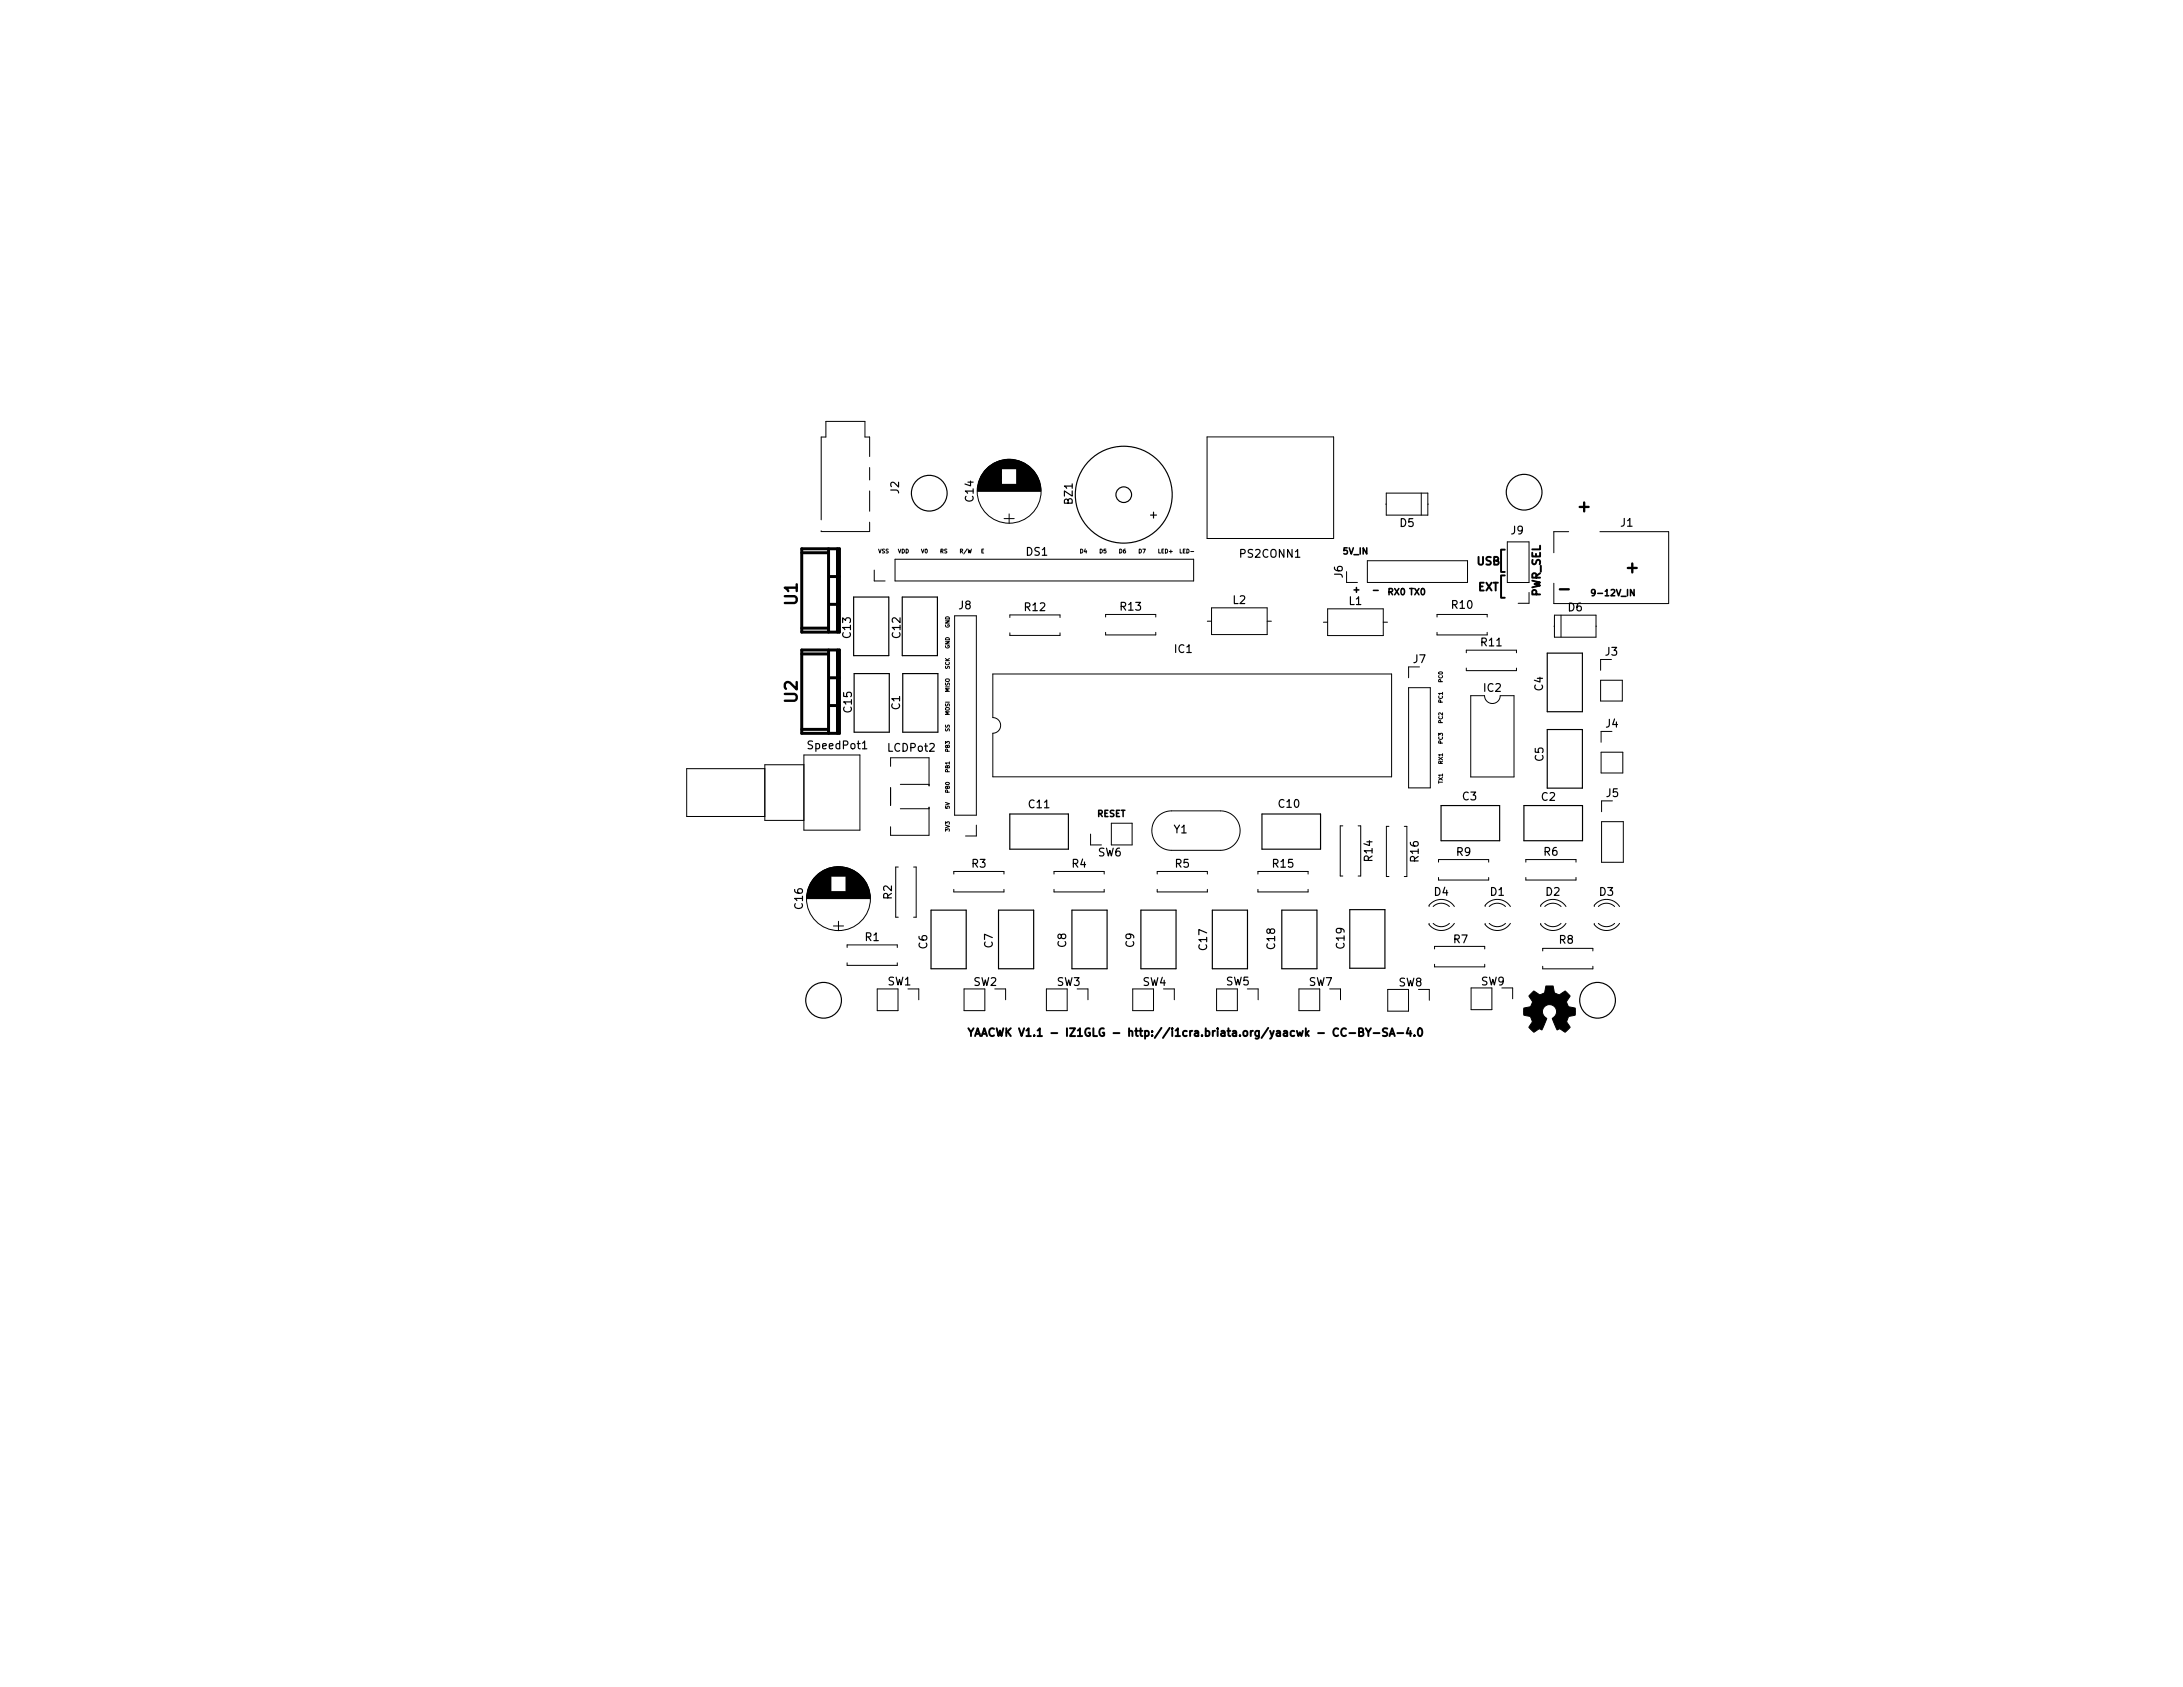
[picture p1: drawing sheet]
<svg xmlns="http://www.w3.org/2000/svg" width="279mm" height="216mm" viewBox="0 0 279 216" stroke-linecap="round" stroke-linejoin="round" font-family="sans-serif">
<defs><g id="words">
<g font-size="2.8">
<text x="191.8" y="75.9">[</text>
<text x="191.8" y="72.6">[</text>
</g>
<g font-size="2.1">
<text x="202.1" y="65.5">+</text>
<text x="102" y="77.4" transform="rotate(-90 102 77.4)">U1</text>
<text x="199.9" y="76.1">-</text>
<text x="208.3" y="73.3">+</text>
<text x="102" y="89.9" transform="rotate(-90 102 89.9)">U2</text>
</g>
<g font-size="1.4">
<text x="115.1" y="63.2" transform="rotate(-90 115.1 63.2)">J2</text>
<text x="124.6" y="64.1" transform="rotate(-90 124.6 64.1)">C14</text>
<text x="137.3" y="64.5" transform="rotate(-90 137.3 64.5)">BZ1</text>
<text x="131.4" y="71.1">DS1</text>
<text x="147.2" y="66.3">+</text>
<text x="158.8" y="71.4">PS2CONN1</text>
<text x="179.2" y="67.4">D5</text>
<text x="193.4" y="68.4">J9</text>
<text x="207.4" y="67.4">J1</text>
<text x="122.7" y="78">J8</text>
<text x="157.8" y="77.3">L2</text>
<text x="171.8" y="73.9" transform="rotate(-90 171.8 73.9)">J6</text>
<text x="172.7" y="77.4">L1</text>
<text x="185.9" y="77.9">R10</text>
<text x="189" y="72.3">USB</text>
<text x="189.1" y="75.6">EXT</text>
<text x="197.2" y="76.4" transform="rotate(-90 197.2 76.4)">PWR_SEL</text>
<text x="108.9" y="81.6" transform="rotate(-90 108.9 81.6)">C13</text>
<text x="115.2" y="81.6" transform="rotate(-90 115.2 81.6)">C12</text>
<text x="131.2" y="78.2">R12</text>
<text x="143.4" y="78.1">R13</text>
<text x="150.4" y="83.6">IC1</text>
<text x="189.6" y="82.7">R11</text>
<text x="200.7" y="78.2">D6</text>
<text x="205.5" y="83.9">J3</text>
<text x="180.9" y="84.9">J7</text>
<text x="189.9" y="88.5">IC2</text>
<text x="197.5" y="88.4" transform="rotate(-90 197.5 88.4)">C4</text>
<text x="103.6" y="95.9">SpeedPot1</text>
<text x="109" y="91.1" transform="rotate(-90 109 91.1)">C15</text>
<text x="115.2" y="90.8" transform="rotate(-90 115.2 90.8)">C1</text>
<text x="205.5" y="93.1">J4</text>
<text x="113.7" y="96.2">LCDPot2</text>
<text x="197.5" y="97.4" transform="rotate(-90 197.5 97.4)">C5</text>
<text x="205.6" y="102">J5</text>
<text x="131.7" y="103.4">C11</text>
<text x="150.3" y="106.6">Y1</text>
<text x="163.7" y="103.4">C10</text>
<text x="187.2" y="102.4">C3</text>
<text x="197.3" y="102.5">C2</text>
<text x="124.4" y="111">R3</text>
<text x="137.2" y="111">R4</text>
<text x="140.5" y="109.6">SW6</text>
<text x="150.4" y="111">R5</text>
<text x="162.9" y="111">R15</text>
<text x="175.7" y="110.2" transform="rotate(-90 175.7 110.2)">R14</text>
<text x="181.6" y="110.2" transform="rotate(-90 181.6 110.2)">R16</text>
<text x="186.4" y="109.5">R9</text>
<text x="197.6" y="109.5">R6</text>
<text x="102.8" y="116.3" transform="rotate(-90 102.8 116.3)">C16</text>
<text x="114.1" y="115.1" transform="rotate(-90 114.1 115.1)">R2</text>
<text x="183.6" y="114.6">D4</text>
<text x="190.8" y="114.6">D1</text>
<text x="197.9" y="114.6">D2</text>
<text x="204.7" y="114.6">D3</text>
<text x="110.7" y="120.4">R1</text>
<text x="118.7" y="121.4" transform="rotate(-90 118.7 121.4)">C6</text>
<text x="127.1" y="121.3" transform="rotate(-90 127.1 121.3)">C7</text>
<text x="136.5" y="121.2" transform="rotate(-90 136.5 121.2)">C8</text>
<text x="145.2" y="121.2" transform="rotate(-90 145.2 121.2)">C9</text>
<text x="154.5" y="121.5" transform="rotate(-90 154.5 121.5)">C17</text>
<text x="163.2" y="121.4" transform="rotate(-90 163.2 121.4)">C18</text>
<text x="172.1" y="121.4" transform="rotate(-90 172.1 121.4)">C19</text>
<text x="186.1" y="120.7">R7</text>
<text x="199.6" y="120.8">R8</text>
<text x="113.6" y="126.1">SW1</text>
<text x="124.6" y="126.2">SW2</text>
<text x="135.3" y="126.2">SW3</text>
<text x="146.3" y="126.2">SW4</text>
<text x="156.9" y="126.1">SW5</text>
<text x="167.5" y="126.2">SW7</text>
<text x="179" y="126.2">SW8</text>
<text x="189.6" y="126.1">SW9</text>
<text x="129.7" y="132.6">YAACWK V1.1 - IZ1GLG - http://i1cra.briata.org/yaacwk - CC-BY-SA-4.0</text>
</g>
<g font-size="1.1">
<text x="171.9" y="70.9">5V_IN</text>
<text x="173.3" y="75.8">+</text>
<text x="175.9" y="75.9">-</text>
<text x="177.7" y="76.2">RX0 TX0</text>
<text x="204.1" y="76.3">9-12V_IN</text>
<text x="140.4" y="104.5">RESET</text>
</g>
<g font-size=".7">
<text x="119.3" y="70.8">VSS</text>
<text x="123.5" y="70.8">V0</text>
<text x="125.2" y="70.8">RS</text>
<text x="138.8" y="70.8">D6</text>
<text x="140.5" y="70.8">D7</text>
<text x="121.5" y="83.6" transform="rotate(-90 121.5 83.6)">GND</text>
<text x="121.5" y="87.8" transform="rotate(-90 121.5 87.8)">SCK</text>
<text x="121.5" y="85.7" transform="rotate(-90 121.5 85.7)">GND</text>
<text x="184.7" y="89" transform="rotate(-90 184.7 89)">PC0</text>
<text x="121.5" y="95.9" transform="rotate(-90 121.5 95.9)">PB3</text>
<text x="184.7" y="94.8" transform="rotate(-90 184.7 94.8)">PC3</text>
<text x="184.7" y="92.8" transform="rotate(-90 184.7 92.8)">PC2</text>
<text x="121.5" y="101.2" transform="rotate(-90 121.5 101.2)">5V</text>
<text x="121.5" y="97.9" transform="rotate(-90 121.5 97.9)">PB1</text>
<text x="184.7" y="98.6" transform="rotate(-90 184.7 98.6)">TX1</text>
<text x="184.7" y="96.7" transform="rotate(-90 184.7 96.7)">RX1</text>
<text x="121.5" y="103.3" transform="rotate(-90 121.5 103.3)">3V3</text>
</g>
</g></defs>
<g fill="none" stroke="#000" stroke-width=".13">
<path d="M111.3 58.4v-2.5h-.6v-2h-5v2h-.6v10.6M111.3 59.8v1.6M126.3 60h5.7M126.3 59.9h5.7M126.4 59.9h5.5M126.5 59.8h5.4M126.5 59.8h5.3M126.6 59.7h5.2M126.6 59.7h5.1M126.7 59.7h5M126.7 59.6h4.9M126.8 59.6h4.8"/>
<path d="M126.8 59.5h4.7M126.9 59.5h4.6M126.9 59.5h4.5M127 59.4h4.3M127.1 59.4h4.2M127.1 59.3h4.1M127.2 59.3h3.9M127.3 59.3h3.8M127.3 59.2h3.7M127.4 59.2h3.5M127.5 59.1h3.3M127.6 59.1h3.1"/>
<path d="M127.7 59.1h2.9M127.8 59h2.7M127.9 59h2.5M128 58.9h2.3M128.2 58.9h1.9M128.3 58.9h1.7M128.6 58.8h1.2M128.9 58.8h.5M154.5 55.9h16.2v13h-16.2zM111.3 66.8v1.2h-6.2v-.1M111.3 62.8v2.6M111.9 73v1.4h1.4"/>
<path d="M112.4 70.3l.2 .5 .2-.5M113.2 70.3h-.3a.21 .21 0 0 0 .3 .3v.2h-.3M113.7 70.3h-.3a.21 .21 0 0 0 .3 .3l-.1 .2h-.2M114.6 71.6h38.2v2.8h-38.2zM115 70.3l.1 .5 .2-.5M115.5 70.3a.25 .25 0 0 1 .3 .2 .25 .25 0 0 1-.3 .3zM116 70.3a.25 .25 0 0 1 .3 .2 .25 .25 0 0 1-.3 .3zM117.9 70.3l.2 .5 .2-.5M118.4 70.3h.1a.23 .23 0 0 1 .2 .2 .23 .23 0 0 1-.3 .2zM121 79.5h.5l-.5 .2h.5M121 80a.23 .23 0 0 0 .3 .3 .23 .23 0 0 0 .2-.3h-.2v.1M121.1 79a.26 .26 0 0 1 .3-.1 .26 .26 0 0 1 .1 .3h-.5z"/>
<path d="M121.2 70.3h-.3a.21 .21 0 0 0 .3 .3l-.1 .2h-.2M122.2 78.8h2.8v25.5h-2.8zM122.9 70.5h.3v-.2h-.3v.5M123 70.5l.2 .3M125.1 62.9h8.1M125.1 62.8h8.1M125.1 62.7h8.1M125.1 62.6h8.1M125.1 62.5h8.1M125.1 62.4h8.1M125.1 62.3h8.1M125.2 62.3h8"/>
<path d="M125.2 62.2h8M125.2 62.1h7.9M125.2 62h7.9M125.2 61.9h3M125.2 61.8h3M125.3 61.8h2.9M125.3 61.7h2.9M125.3 61.6h2.9M125.3 61.5h2.9M125.4 61.5h2.8M125.4 61.4h2.8M125.4 61.3h2.8"/>
<path d="M125.5 61.2h2.7M125.5 61.1h2.7M125.5 61h2.7M125.6 61h2.6M125.6 60.9h2.6M125.7 60.8h2.5M125.7 60.7h2.5M125.8 60.7h2.4M125.8 60.6h2.4M125.8 60.5h2.4M125.9 60.5h2.3M125.9 60.4h2.3"/>
<path d="M126 60.3h2.2M126.1 60.2h2.1M126.1 60.1h2.1M126.2 60.1h2M126.3 60h1.9M128.5 66.4h1.3M129.2 65.8v1.2M129.3 79v-.3h6.4v.3M130.1 61.9h3M130.1 61.8h3M130.1 61.7h3M130.1 61.7h2.9"/>
<path d="M130.1 61.6h2.9M130.1 61.5h2.9M130.1 61.4h2.8M130.1 61.3h2.8M130.1 61.2h2.8M130.1 61.2h2.7M130.1 61.1h2.7M130.1 61h2.7M130.1 60.9h2.6M130.1 60.8h2.6M130.1 60.8h2.5M130.1 60.7h2.5"/>
<path d="M130.1 60.6h2.4M130.1 60.5h2.4M130.1 60.5h2.3M130.1 60.4h2.3M130.1 60.3h2.2M130.1 60.2h2.1M130.1 60.1h2.1M130.1 60.1h2M130.1 60h2M138.3 70.3a.25 .25 0 0 1 .3 .2 .25 .25 0 0 1-.3 .3zM141.5 79v-.4h6.4v.4M143.3 70.3a.25 .25 0 0 1 .3 .2 .25 .25 0 0 1-.3 .3z"/>
<path d="M144 70.3l-.2 .1v.3l.1 .1 .1-.1v-.2l-.2 .1M145.8 70.3a.25 .25 0 0 1 .3 .2 .25 .25 0 0 1-.3 .3zM146.3 70.3h.3l-.2 .5M148.3 70.3v.5h.2M148.7 70.5h.2M148.9 70.3h-.2v.5h.2M149.2 70.3a.25 .25 0 0 1 .3 .2 .25 .25 0 0 1-.3 .3zM149.7 70.6h.3M149.9 70.4v.4M151 70.3v.5h.3M151.4 70.5h.2M151.7 70.3h-.3v.5h.3"/>
<path d="M151.9 70.3a.25 .25 0 0 1 .3 .2 .25 .25 0 0 1-.3 .3zM152.4 70.6h.4M154.5 79.5h.6M155.1 77.8h7.1v3.4h-7.1zM162.2 79.5h.5M169.4 79.6h.5M169.9 77.9h7.1v3.4h-7.1zM172.3 73.2v1.3h1.4M175 71.8h12.8v2.7h-12.8zM177 79.6h.6M177.4 64.5h.1M177.4 63.1h5.3v2.8h-5.3z"/>
<path d="M181.9 63.1v2.8M182.7 64.5h.1M183.9 79v-.4h6.4v.4M192.9 69.3h2.8v5.2h-2.8zM195.7 75.8v1.4h-1.4M199 78.7h5.3v2.8h-5.3zM199.8 78.7v2.8M200.8 68h-1.9v2.7M204.8 68h8.8v9.2h-14.7v-2.6M97.9 98.4h-10v6.1h10M102.9 96.6h7.2v9.6h-7.2zM102.9 97.9h-5v7.1h5"/>
<path d="M114 98.1v-1.1h4.9v3.6M121 89.9h.5M121 93.3l.1 .2a.21 .21 0 0 0 .2-.2h.2v.3M121 92.8l.1 .3a.21 .21 0 0 0 .2-.3h.2v.3M121 90.6h.4l.1 .2-.2 .1h-.2zM121 90.1l.1 .2a.21 .21 0 0 0 .2-.2h.2v.3M121 81.7a.27 .27 0 0 1 .3-.1 .27 .27 0 0 1 .2 .3h-.5zM121.2 98.1l.1-.1 .2 .1v.2h-.5l.1-.3 .1 .1v.2M121.3 98.8l-.1-.3h-.1l-.1 .3h.5M121.3 96.1l-.1-.2h-.1l-.1 .2h.5M121.5 91.1h-.5l.4 .2-.4 .1h.5M121.5 88.1h-.5l.4 .2-.4 .2h.5"/>
<path d="M127.1 86.3h51v13.1h-51v-5.6a1 1 0 0 0 1-1 1 1 0 0 0-1-1zM129.3 81v.3h6.4v-.3M141.5 80.9v.4h6.4v-.4M180.3 88h2.8v12.8h-2.8zM181.7 85.4h-1.4v1.3M183.9 80.9v.4h6.4v-.4M184.1 100v.2M184.1 99.5l.5 .3M184.1 96.9l.5 .3M184.2 89.1a.22 .22 0 0 0 .2 .3 .22 .22 0 0 0 .2-.3M184.2 86.5a.22 .22 0 0 0 .2 .3 .22 .22 0 0 0 .2-.3M184.2 86a.24 .24 0 0 1 .3 0 .24 .24 0 0 1 .1 .2 .24 .24 0 0 1-.3 .1 .24 .24 0 0 1-.1-.2z"/>
<path d="M184.4 95.1v-.2l-.2-.1-.1 .3h.5M184.4 89.9v-.3h-.2l-.1 .3h.5M184.4 87.2v-.2h-.2l-.1 .2h.5M184.6 99.2h-.5l.2 .1M184.6 91.2v.3l-.3-.3-.2 .1 .1 .2M184.6 99.5l-.5 .3M184.6 99.1v.2M184.6 96.9l-.5 .3M187.7 83.5v-.3h6.4v.3M187.7 85.5v.3h6.4v-.3M188.2 89h1.8a1 1 0 0 0 1 1 1 1 0 0 0 1-1h1.8v10.4h-5.6zM198.9 80.1h.1"/>
<path d="M204.3 80.1h.1M204.9 87.1h2.7v2.6h-2.7zM204.9 96.3h2.8v2.6h-2.8zM206.2 84.4h-1.3v1.4M206.3 93.6h-1.4v1.4M103.3 115h8.1M103.3 114.9h8.1M103.3 114.8h8.1M103.3 114.7h8.1M103.3 114.6h8.1M103.3 114.6h8M103.3 114.5h8"/>
<path d="M103.3 114.4h8M103.3 114.3h8M103.3 114.2h8M103.4 114.2h7.9M103.4 114.1h7.9M103.4 114.1h2.9M103.4 114h2.9M103.4 113.9h2.9M103.4 113.8h2.9M103.5 113.8h2.8M103.5 113.7h2.8M103.5 113.6h2.8"/>
<path d="M103.5 113.5h2.8M103.6 113.5h2.7M103.6 113.4h2.7M103.6 113.3h2.7M103.7 113.2h2.6M103.7 113.1h2.6M103.8 113h2.5M103.8 112.9h2.5M103.9 112.9h2.4M103.9 112.8h2.4M104 112.7h2.3M104 112.6h2.3"/>
<path d="M104.1 112.6h2.2M104.1 112.5h2.2M104.2 112.4h2.1M104.3 112.3h2M104.3 112.2h2M104.4 112.2h1.9M104.4 112.1h5.8M104.5 112.1h5.6M104.5 112h5.6M104.6 112h5.5M104.6 112h5.4M104.7 111.9h5.3"/>
<path d="M104.7 111.9h5.2M104.8 111.8h5.1M104.8 111.8h5M104.9 111.8h4.9M104.9 111.7h4.8M105 111.7h4.7M105 111.6h4.6M105.1 111.6h4.4M105.2 111.5h4.2M105.3 111.5h4.1M105.3 111.4h4M105.4 111.4h3.8"/>
<path d="M105.5 111.4h3.6M105.6 111.3h3.5M105.7 111.3h3.3M105.7 111.2h3.2M105.8 111.2h3M105.9 111.2h2.8M106.1 111.1h2.5M106.2 111.1h2.2M106.3 111h2M106.5 111h1.6M106.7 118.5h1.3M106.7 111h1.2"/>
<path d="M107.1 110.9h.5M107.3 117.9v1.2M108.3 112.6h2.3M108.3 114.1h3M108.3 114h3M108.3 114h2.9M108.3 113.9h2.9M108.3 113.8h2.9M108.3 113.7h2.9M108.3 113.7h2.8M108.3 113.6h2.8M108.3 113.5h2.8"/>
<path d="M108.3 113.4h2.8M108.3 113.4h2.7M108.3 113.3h2.7M108.3 113.2h2.7M108.3 113.2h2.6M108.3 113.1h2.6M108.3 113h2.6M108.3 113h2.5M108.3 112.9h2.5M108.3 112.8h2.4M108.3 112.7h2.4M108.3 112.7h2.3"/>
<path d="M108.3 112.5h2.2M108.3 112.4h2.2M108.3 112.4h2.1M108.3 112.3h2.1M108.3 112.3h2M108.3 112.2h2M108.3 112.2h1.9M114 100.8v2.3M115 111h-.4v6.4h.4M115.2 100.4h3.7M115.2 103.5h3.7M116.9 111h.4v6.4h-.4"/>
<path d="M118.9 103.3v3.6h-4.9v-1.1M121 106.4v-.3l.2 .1v-.1h.3v.3M121 105.6l.5 .2-.5 .1M121 105.5v-.3l.2 .1v-.1h.3v.3M121.1 100.2a.24 .24 0 0 1 .2-.1 .24 .24 0 0 1 .2 .2 .24 .24 0 0 1-.3 .1 .24 .24 0 0 1-.2-.2zM122.1 111.9v-.4h6.4v.4M122.1 113.8v.3h6.4v-.3M125 105.6v1.4h-1.4M134.9 111.9v-.4h6.4v.4M134.9 113.8v.3h6.4v-.3M139.6 106.7v1.4h1.4M142.2 105.4h2.7v2.7h-2.7z"/>
<path d="M148.1 111.9v-.4h6.4v.4M148.1 113.8v.3h6.4v-.3M148.2 104.5a2.52 2.52 0 0 1 1.7-.7h6.3a2.53 2.53 0 0 1 2.5 2.5 2.53 2.53 0 0 1-2.5 2.5h-6.3a2.53 2.53 0 0 1-2.3-1.5 2.53 2.53 0 0 1 .6-2.8zM161 111.9v-.4h6.4v.4M161 113.8v.3h6.4v-.3M171.9 105.7h-.4v6.4h.4M173.8 105.7h.4v6.4h-.4M177.8 105.8h-.4v6.4h.4M179.7 105.8h.4v6.4h-.4M182.9 116v-.1a1.99 1.99 0 0 1 3.2 .1M183.4 116a1.5 1.5 0 0 1 2.1 0M184.1 110.3v-.3h6.4v.3"/>
<path d="M184.1 112.3v.3h6.4v-.3M184.1 100.1h.5M185.5 118.2a1.5 1.5 0 0 1-2.1 0M186.1 118.2a1.99 1.99 0 0 1-3.2 .1v-.1M190.1 116v-.1a1.99 1.99 0 0 1 3.2 .1M190.6 116a1.5 1.5 0 0 1 2.1 0M192.7 118.2a1.5 1.5 0 0 1-2.1 0M193.3 118.2a1.99 1.99 0 0 1-3.2 .1v-.1M195.3 110.3v-.3h6.4v.3M195.3 112.3v.3h6.4v-.3M197.2 116v-.1a1.99 1.99 0 0 1 3.2 .1M197.7 116a1.5 1.5 0 0 1 2.1 0"/>
<path d="M199.8 118.2a1.5 1.5 0 0 1-2.1 0M200.4 118.2a1.99 1.99 0 0 1-3.2 .1v-.1M204.1 116v-.1a1.99 1.99 0 0 1 3.2 .1M204.6 116a1.5 1.5 0 0 1 2.1 0M205 105.2h2.8v5.2h-2.8zM206.4 102.5h-1.4v1.4M206.7 118.2a1.5 1.5 0 0 1-2.1 0M207.3 118.2a1.99 1.99 0 0 1-3.2 .1v-.1M108.4 121.3v-.4h6.4v.4M108.4 123.2v.3h6.4v-.3M112.3 126.6h2.6v2.7h-2.6zM116.2 126.6h1.4v1.4"/>
<path d="M123.4 126.6h2.6v2.7h-2.6zM127.3 126.6h1.4v1.4M133.9 126.6h2.7v2.7h-2.7zM137.9 126.6h1.3v1.4M145 126.6h2.6v2.7h-2.6zM148.9 126.6h1.4v1.4M155.7 126.6h2.7v2.7h-2.7zM159.6 126.6h1.4v1.4M166.3 126.6h2.6v2.7h-2.6zM170.2 126.6h1.4v1.4M177.6 126.6h2.7v2.8h-2.7zM181.5 126.6h1.4v1.4"/>
<path d="M183.6 121.4v-.3h6.4v.3M183.6 123.4v.3h6.4v-.3M188.3 126.4h2.6v2.8h-2.6zM192.2 126.4h1.4v1.4M197.4 121.7v-.3h6.5v.3M197.4 123.7v.3h6.5v-.3"/>
<circle cx="129.2" cy="62.9" r="4.1"/>
<circle cx="107.3" cy="115" r="4.1"/>
</g>
<path d="M204.2 75.8l-.2 .1h-.2l-.1-.1v-.3l.3-.1 .2 .2-.1 .5-.1 .1h-.2M209.1 75.4v.8l-.4-.8v.8" fill="none" stroke="#000" stroke-width=".2"/>
<g fill="none" stroke="#000" stroke-width=".25">
<path d="M123.9 131.6l.4 .5 .3-.5M124.3 132.1v.5M124.8 132.6l.3-1 .4 1M124.9 132.3h.5M125.7 132.6l.3-1 .3 1M125.7 132.3h.5M127.2 131.7a.4 .4 0 0 0-.5 0 .4 .4 0 0 0-.1 .5 .37 .37 0 0 0 .2 .3 .37 .37 0 0 0 .4 0M127.6 131.6l.2 1 .2-.7 .2 .7 .2-1M128.8 131.6v1M128.9 132l.5 .6M129.4 131.6l-.6 .6M177.6 131.6h-.4l-.2 .1v.3l.5 .2 .1 .2-.2 .2-.4-.1"/>
<path d="M177.8 132.6l.4-1 .3 1M177.9 132.3h.5M178.8 132.2h.8M180.3 131.5l-.3 .8h.7M180.5 131.9v.7M181 132.5v.1M181.6 131.7l.1-.1a.53 .53 0 0 1 .3 .5 .53 .53 0 0 1-.3 .5l-.1-.1-.1-.3z"/>
</g>
<g fill="none" stroke="#000" stroke-width=".15">
<path d="M109.3 76.4h4.5v7.5h-4.5zM115.5 76.4h4.5v7.5h-4.5zM109.3 86.2h4.5v7.5h-4.5zM115.5 86.2h4.5v7.5h-4.5zM198 83.6h4.5v7.5h-4.5zM198 93.4h4.5v7.5h-4.5zM119.2 116.5h4.5v7.5h-4.5zM127.8 116.5h4.5v7.5h-4.5zM129.2 104.2h7.5v4.5h-7.5zM137.2 116.5h4.5v7.5h-4.5zM146 116.5h4.5v7.5h-4.5zM155.2 116.5h4.5v7.5h-4.5z"/>
<path d="M161.5 104.2h7.5v4.5h-7.5zM164.1 116.5h4.5v7.5h-4.5zM172.8 116.4h4.5v7.5h-4.5zM184.4 103.1h7.5v4.5h-7.5zM195 103.1h7.5v4.5h-7.5z"/>
<circle cx="118.9" cy="63.1" r="2.29"/>
<circle cx="143.8" cy="63.3" r="6.2"/>
<circle cx="143.8" cy="63.3" r="1"/>
<circle cx="195.1" cy="63" r="2.29"/>
<circle cx="105.4" cy="128" r="2.29"/>
<circle cx="204.5" cy="128" r="2.29"/>
</g>
<g fill="none" stroke="#000" stroke-width=".38">
<path d="M102.6 70.7h3.4M102.6 70.2h4.8v10.7h-4.8zM106 70.2v10.7M106.2 77.3h1.2M106.2 73.8h1.2M107.2 70.2v10.7M102.6 80.4h3.4M102.6 83.2h4.8v10.7h-4.8zM102.6 93.3h3.4M102.6 83.7h3.4M106 83.2v10.7M106.2 90.3h1.2"/>
<path d="M106.2 86.7h1.2M107.2 83.2v10.7"/>
</g>
<path d="M196.1 127a.2 .2 0 0 1 .2-.2 .2 .2 0 0 1 .2 .2l.6 .3 .6-.2 .2-.9h.9l.2 .9 .6 .2 .3-.2a.35 .35 0 0 1 .5-.2l.3 .2a.3 .3 0 0 1 .2 .5l-.2 .3a.4 .4 0 0 0-.1 .7l.1 .2 .5 .1a.35 .35 0 0 1 .4 .2v.4a.29 .29 0 0 1-.2 .5h-.1a.61 .61 0 0 0-.7 .6l-.1 .2 .2 .3a.29 .29 0 0 1 .2 .4l-.3 .3a.32 .32 0 0 1-.3 .3l-.7-.5-.3 .2-.5-1a.4 .4 0 0 1-.1-.5 .91 .91 0 0 0 .3-1.4 .91 .91 0 0 0-1.5 .1 .91 .91 0 0 0 .5 1.3l-.7 1.5-.3-.2-.5 .4a.22 .22 0 0 1-.2 .1 .22 .22 0 0 1-.2-.2l-.2-.2a.3 .3 0 0 1-.2-.3 .3 .3 0 0 1 .2-.3l.1-.1a.71 .71 0 0 0-.1-.9l-.6-.1a.28 .28 0 0 1-.3-.1 .28 .28 0 0 1 0-.3v-.2a.29 .29 0 0 1 .2-.4l.4-.1a.4 .4 0 0 0 .5-.5l.1-.2-.3-.4a.33 .33 0 0 1-.2-.4z" fill="#000" stroke="#000" stroke-width=".13"/>
<use href="#words"/>
</svg>
